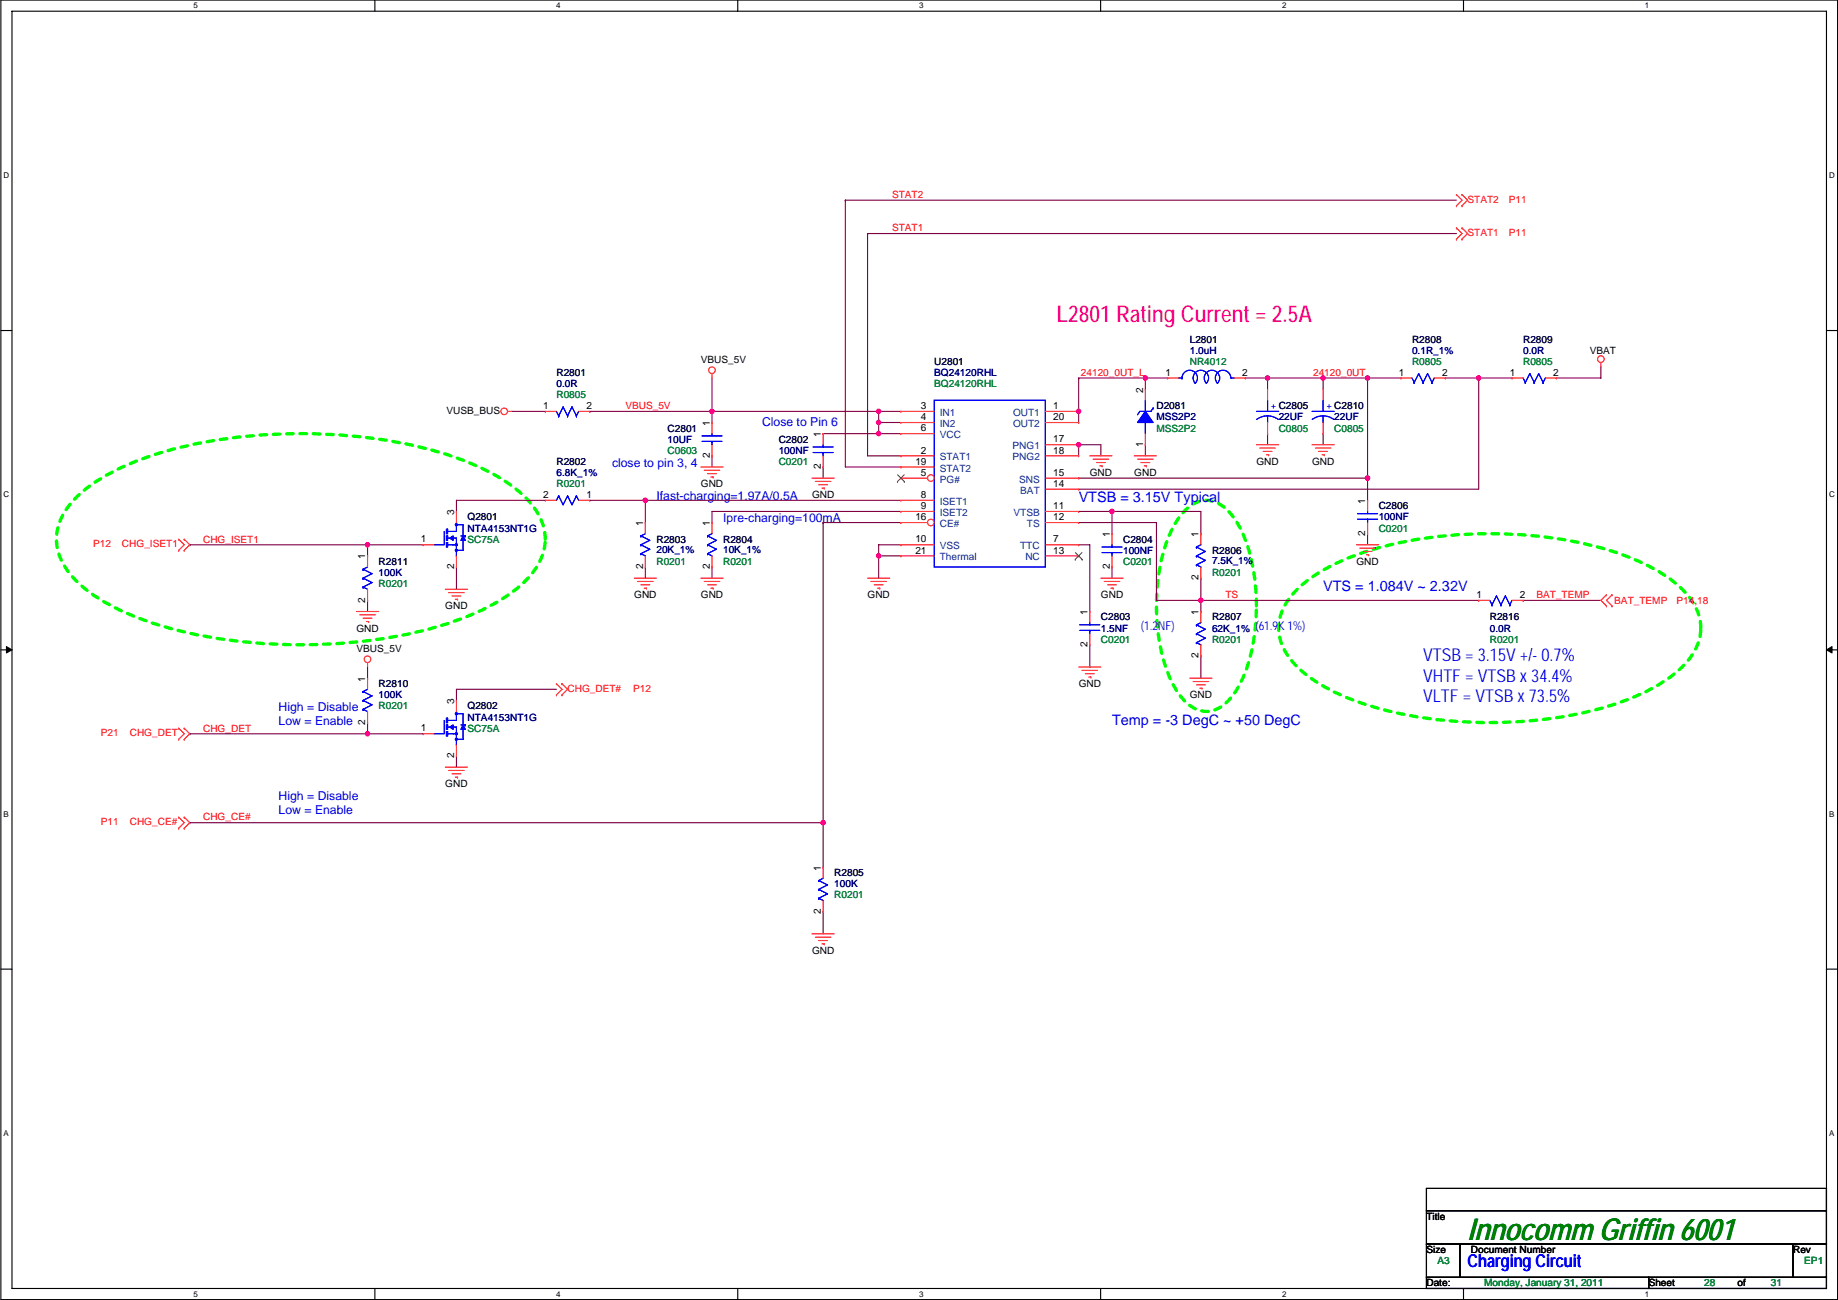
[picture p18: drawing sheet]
<svg xmlns="http://www.w3.org/2000/svg" width="420mm" height="297mm" viewBox="0 0 420 297" stroke-linecap="round" stroke-linejoin="round" font-family="sans-serif">
<defs><g id="words">
<text font-size="6.9" fill="#008000" x="335.5" y="283.3">Innocomm Griffin 6001</text>
<text font-size="5.3" fill="#f0f" x="241.5" y="73.5">L2801 Rating Current = 2.5A</text>
<g font-size="4.1" fill="#00f">
<text x="325.3" y="151.1">VTSB = 3.15V +/- 0.7%</text>
<text x="325.3" y="155.7">VHTF = VTSB x 34.4%</text>
<text x="325.3" y="160.4">VLTF = VTSB x 73.5%</text>
<text x="335.5" y="289.5">Charging Circuit</text>
</g>
<g font-size="3.3" fill="#00f">
<text x="246.6" y="114.7">VTSB = 3.15V Typical</text>
<text x="302.5" y="135.1">VTS = 1.084V ~ 2.32V</text>
<text x="254.2" y="165.5">Temp = -3 DegC ~ +50 DegC</text>
</g>
<g font-size="2.8" fill="#00f">
<text x="174.2" y="97.3">Close to Pin 6</text>
<text x="139.9" y="106.7">close to pin 3, 4</text>
<text x="150.1" y="114.3">Ifast-charging=1.97A/0.5A</text>
<text x="165.3" y="119.4">Ipre-charging=100mA</text>
<text x="260.8" y="143.9">(1.2NF)</text>
<text x="287" y="143.9">(61.9K 1%)</text>
<text x="63.7" y="162.5">High = Disable</text>
<text x="63.7" y="165.7">Low = Enable</text>
<text x="63.7" y="182.9">High = Disable</text>
<text x="63.7" y="186.1">Low = Enable</text>
</g>
<g font-size="2.3" fill="#f00">
<text x="203.9" y="45.2">STAT2</text>
<text x="335.5" y="46.3">STAT2</text>
<text x="344.9" y="46.3">P11</text>
<text x="203.9" y="52.9">STAT1</text>
<text x="335.5" y="53.9">STAT1</text>
<text x="344.9" y="53.9">P11</text>
<text x="247.1" y="85.9">24120_0UT_L</text>
<text x="300.2" y="85.9">24120_0UT</text>
<text x="142.9" y="93.5">VBUS_5V</text>
<text x="21.3" y="125">P12</text>
<text x="27.9" y="125">CHG_ISET1</text>
<text x="46.4" y="124">CHG_ISET1</text>
<text x="280.1" y="136.7">TS</text>
<text x="351.2" y="136.7">BAT_TEMP</text>
<text x="369" y="138">BAT_TEMP</text>
<text x="383.2" y="138">P14,18</text>
<text x="129.7" y="158">CHG_DET#</text>
<text x="144.7" y="158">P12</text>
<text x="46.4" y="167.2">CHG_DET</text>
<text x="23.1" y="168.2">P21</text>
<text x="29.7" y="168.2">CHG_DET</text>
<text x="23.1" y="188.5">P11</text>
<text x="29.7" y="188.5">CHG_CE#</text>
<text x="46.4" y="187.5">CHG_CE#</text>
</g>
<g font-size="2.3">
<text x="160.2" y="82.8">VBUS_5V</text>
<text x="363.4" y="80.8">VBAT</text>
<text x="261.3" y="89.7" transform="rotate(-90 261.3 89.7)">2</text>
<text x="266.4" y="85.9">1</text>
<text x="283.9" y="85.9">2</text>
<text x="319.7" y="85.9">1</text>
<text x="329.6" y="85.9">2</text>
<text x="345.1" y="85.9">1</text>
<text x="355" y="85.9">2</text>
<text x="102.1" y="94.5">VUSB_BUS</text>
<text x="124.2" y="93.5">1</text>
<text x="134.1" y="93.5">2</text>
<text x="210.5" y="93.5">3</text>
<text x="240.7" y="93.5">1</text>
<text x="162.2" y="97.3" transform="rotate(-90 162.2 97.3)">1</text>
<text x="187.6" y="99.8" transform="rotate(-90 187.6 99.8)">1</text>
<text x="210.5" y="96">4</text>
<text x="210.5" y="98.6">6</text>
<text x="240.7" y="96">20</text>
<text x="240.7" y="101.1">17</text>
<text x="162.2" y="104.7" transform="rotate(-90 162.2 104.7)">2</text>
<text x="187.6" y="107.2" transform="rotate(-90 187.6 107.2)">2</text>
<text x="209.2" y="106.2">19</text>
<text x="210.5" y="103.6">2</text>
<text x="240.7" y="103.6">18</text>
<text x="261.3" y="102.2" transform="rotate(-90 261.3 102.2)">1</text>
<text x="287.2" y="106.2">GND</text>
<text x="299.9" y="106.2">GND</text>
<text x="124.2" y="113.8">2</text>
<text x="134.1" y="113.8">1</text>
<text x="160.2" y="111.3">GND</text>
<text x="185.6" y="113.8">GND</text>
<text x="210.5" y="108.7">5</text>
<text x="210.5" y="113.8">8</text>
<text x="240.7" y="111.3">14</text>
<text x="240.7" y="108.7">15</text>
<text x="249.1" y="108.8">GND</text>
<text x="259.3" y="108.8">GND</text>
<text x="103.8" y="117.6" transform="rotate(-90 103.8 117.6)">3</text>
<text x="209.2" y="118.9">16</text>
<text x="210.5" y="116.3">9</text>
<text x="240.7" y="116.3">11</text>
<text x="240.7" y="118.9">12</text>
<text x="312.1" y="115.1" transform="rotate(-90 312.1 115.1)">1</text>
<text x="96.2" y="124">1</text>
<text x="147" y="120.2" transform="rotate(-90 147 120.2)">1</text>
<text x="162.2" y="120.2" transform="rotate(-90 162.2 120.2)">1</text>
<text x="209.2" y="124">10</text>
<text x="240.7" y="124">7</text>
<text x="253.7" y="122.7" transform="rotate(-90 253.7 122.7)">1</text>
<text x="274" y="122.7" transform="rotate(-90 274 122.7)">1</text>
<text x="312.1" y="122.5" transform="rotate(-90 312.1 122.5)">2</text>
<text x="83.5" y="127.8" transform="rotate(-90 83.5 127.8)">1</text>
<text x="103.8" y="130.1" transform="rotate(-90 103.8 130.1)">2</text>
<text x="147" y="130.1" transform="rotate(-90 147 130.1)">2</text>
<text x="162.2" y="130.1" transform="rotate(-90 162.2 130.1)">2</text>
<text x="209.2" y="126.5">21</text>
<text x="240.7" y="126.5">13</text>
<text x="253.7" y="130.1" transform="rotate(-90 253.7 130.1)">2</text>
<text x="310.1" y="129.1">GND</text>
<text x="83.5" y="137.7" transform="rotate(-90 83.5 137.7)">2</text>
<text x="145" y="136.7">GND</text>
<text x="160.2" y="136.7">GND</text>
<text x="198.3" y="136.7">GND</text>
<text x="251.7" y="136.7">GND</text>
<text x="274" y="132.6" transform="rotate(-90 274 132.6)">2</text>
<text x="337.5" y="136.7">1</text>
<text x="347.4" y="136.7">2</text>
<text x="101.8" y="139.2">GND</text>
<text x="248.6" y="140.5" transform="rotate(-90 248.6 140.5)">1</text>
<text x="274" y="140.5" transform="rotate(-90 274 140.5)">1</text>
<text x="81.5" y="148.9">VBUS_5V</text>
<text x="81.5" y="144.3">GND</text>
<text x="248.6" y="147.9" transform="rotate(-90 248.6 147.9)">2</text>
<text x="83.5" y="155.7" transform="rotate(-90 83.5 155.7)">1</text>
<text x="274" y="150.4" transform="rotate(-90 274 150.4)">2</text>
<text x="103.8" y="160.8" transform="rotate(-90 103.8 160.8)">3</text>
<text x="246.6" y="157">GND</text>
<text x="272" y="159.6">GND</text>
<text x="83.5" y="165.7" transform="rotate(-90 83.5 165.7)">2</text>
<text x="96.2" y="167.1">1</text>
<text x="103.8" y="173.3" transform="rotate(-90 103.8 173.3)">2</text>
<text x="101.8" y="179.9">GND</text>
<text x="187.6" y="198.9" transform="rotate(-90 187.6 198.9)">1</text>
<text x="187.6" y="208.8" transform="rotate(-90 187.6 208.8)">2</text>
<text x="185.6" y="218">GND</text>
<text x="326.1" y="278.7">Title</text>
<text x="326.1" y="286.3">Size</text>
<text x="336.2" y="286.3">Document Number</text>
<text x="409.9" y="286.3">Rev</text>
<text x="326.1" y="293.9">Date:</text>
<text x="376.9" y="293.9">Sheet</text>
<text x="397.2" y="293.9">of</text>
</g>
<g font-size="2.3" fill="#000040">
<text x="213.6" y="83.4">U2801</text>
<text x="272" y="78.3">L2801</text>
<text x="322.8" y="78.3">R2808</text>
<text x="348.2" y="78.3">R2809</text>
<text x="127.2" y="85.9">R2801</text>
<text x="264.4" y="93.5">D2081</text>
<text x="152.6" y="98.6">C2801</text>
<text x="178" y="101.1">C2802</text>
<text x="127.2" y="106.2">R2802</text>
<text x="106.9" y="118.9">Q2801</text>
<text x="315.2" y="116.4">C2806</text>
<text x="150.1" y="124">R2803</text>
<text x="165.3" y="124">R2804</text>
<text x="256.7" y="124">C2804</text>
<text x="86.6" y="129.1">R2811</text>
<text x="277.1" y="126.5">R2806</text>
<text x="251.7" y="141.8">C2803</text>
<text x="277.1" y="141.8">R2807</text>
<text x="340.6" y="141.8">R2816</text>
<text x="86.6" y="157">R2810</text>
<text x="106.9" y="162.1">Q2802</text>
<text x="190.7" y="200.2">R2805</text>
</g>
<g font-size="2.3" fill="#000080">
<text x="272" y="80.8">1.0uH</text>
<text x="322.8" y="80.8">0.1R_1%</text>
<text x="348.2" y="80.8">0.0R</text>
<text x="127.2" y="88.4">0.0R</text>
<text x="213.6" y="85.9">BQ24120RHL</text>
<text x="152.6" y="101.1">10UF</text>
<text x="264.4" y="96.1">MSS2P2</text>
<text x="292.3" y="96.1">22UF</text>
<text x="305" y="96.1">22UF</text>
<text x="178" y="103.7">100NF</text>
<text x="127.2" y="108.8">6.8K_1%</text>
<text x="315.2" y="118.9">100NF</text>
<text x="106.9" y="121.5">NTA4153NT1G</text>
<text x="86.6" y="131.6">100K</text>
<text x="150.1" y="126.3">20K_1%</text>
<text x="165.3" y="126.3">10K_1%</text>
<text x="256.7" y="126.5">100NF</text>
<text x="277.1" y="128.8">7.5K_1%</text>
<text x="251.7" y="144.3">1.5NF</text>
<text x="277.1" y="144.3">62K_1%</text>
<text x="340.6" y="144.3">0.0R</text>
<text x="86.6" y="159.6">100K</text>
<text x="106.9" y="164.6">NTA4153NT1G</text>
<text x="190.7" y="202.7">100K</text>
</g>
<g font-size="2.3" fill="#008040">
<text x="272" y="83.4">NR4012</text>
<text x="322.8" y="83.4">R0805</text>
<text x="348.2" y="83.4">R0805</text>
<text x="213.6" y="88.4">BQ24120RHL</text>
<text x="127.2" y="91">R0805</text>
<text x="264.4" y="98.6">MSS2P2</text>
<text x="292.3" y="98.6">C0805</text>
<text x="305" y="98.6">C0805</text>
<text x="152.6" y="103.7">C0603</text>
<text x="178" y="106.2">C0201</text>
<text x="127.2" y="111.3">R0201</text>
<text x="106.9" y="124">SC75A</text>
<text x="315.2" y="121.5">C0201</text>
<text x="150.1" y="129.1">R0201</text>
<text x="165.3" y="129.1">R0201</text>
<text x="256.7" y="129.1">C0201</text>
<text x="277.1" y="131.6">R0201</text>
<text x="86.6" y="134.2">R0201</text>
<text x="251.7" y="146.9">C0201</text>
<text x="277.1" y="146.9">R0201</text>
<text x="340.6" y="146.9">R0201</text>
<text x="86.6" y="162.1">R0201</text>
<text x="106.9" y="167.2">SC75A</text>
<text x="190.7" y="205.3">R0201</text>
<text x="328.6" y="288.8">A3</text>
<text x="339.3" y="293.9">Monday, January 31, 2011</text>
<text x="389.6" y="293.9">28</text>
<text x="404.8" y="293.9">31</text>
<text x="412.4" y="288.8">EP1</text>
</g>
<g font-size="2.3" fill="#004080">
<text x="214.8" y="95">IN1</text>
<text x="231.6" y="95">OUT1</text>
<text x="214.8" y="97.6">IN2</text>
<text x="214.8" y="100.1">VCC</text>
<text x="231.6" y="97.6">OUT2</text>
<text x="214.8" y="105.2">STAT1</text>
<text x="214.8" y="107.7">STAT2</text>
<text x="231.5" y="102.7">PNG1</text>
<text x="231.5" y="105.2">PNG2</text>
<text x="214.8" y="110.3">PG#</text>
<text x="233" y="110.3">SNS</text>
<text x="233.2" y="112.8">BAT</text>
<text x="214.8" y="115.4">ISET1</text>
<text x="214.8" y="117.9">ISET2</text>
<text x="231.7" y="117.9">VTSB</text>
<text x="214.8" y="125.5">VSS</text>
<text x="214.8" y="120.4">CE#</text>
<text x="233.2" y="125.5">TTC</text>
<text x="234.7" y="120.4">TS</text>
<text x="214.8" y="128.1">Thermal</text>
<text x="234.4" y="128.1">NC</text>
</g>
<g font-size="2.3" fill="#00f">
<text x="290.5" y="93.5">+ C2805</text>
<text x="303.2" y="93.5">+ C2810</text>
</g>
<g font-size="1.8">
<text x="44.2" y="1.9">5</text>
<text x="127.2" y="1.9">4</text>
<text x="210.1" y="1.9">3</text>
<text x="293.1" y="1.9">2</text>
<text x="376" y="1.9">1</text>
<text x=".8" y="40.7">D</text>
<text x="418.2" y="40.7">D</text>
<text x=".8" y="113.6">C</text>
<text x="418.2" y="113.6">C</text>
<text x=".8" y="186.6">B</text>
<text x="418.2" y="186.6">B</text>
<text x=".8" y="259.5">A</text>
<text x="418.2" y="259.5">A</text>
<text x="44.2" y="296.3">5</text>
<text x="127.2" y="296.3">4</text>
<text x="210.1" y="296.3">3</text>
<text x="293.1" y="296.3">2</text>
<text x="376" y="296.3">1</text>
</g>
</g></defs>
<path d="M.2 0h419.9v296.9h-419.9zM2.7 2.6h414.8v291.8h-414.8z" fill="none" stroke="#000" stroke-width=".25"/>
<g fill="#fff">
<path d="M44.2 .3h1v2h-1z"/>
<path d="M44.2 294.7h1v2h-1z"/>
</g>
<path d="M85.7 0v2.6M85.7 294.4v2.5" fill="none" stroke="#000" stroke-width=".25"/>
<g fill="#fff">
<path d="M127.2 .3h1v2h-1z"/>
<path d="M127.2 294.7h1v2h-1z"/>
</g>
<path d="M168.6 0v2.6M168.6 294.4v2.5" fill="none" stroke="#000" stroke-width=".25"/>
<g fill="#fff">
<path d="M210.1 .3h1v2h-1z"/>
<path d="M210.1 294.7h1v2h-1z"/>
</g>
<path d="M251.6 0v2.6M251.6 294.4v2.5" fill="none" stroke="#000" stroke-width=".25"/>
<g fill="#fff">
<path d="M293.1 .3h1v2h-1z"/>
<path d="M293.1 294.7h1v2h-1z"/>
</g>
<path d="M334.5 0v2.6M334.5 294.4v2.5" fill="none" stroke="#000" stroke-width=".25"/>
<g fill="#fff">
<path d="M376 .3h1v2h-1z"/>
<path d="M376 294.7h1v2h-1z"/>
<path d="M.8 39h1.3v2.1h-1.3z"/>
<path d="M418.2 39h1.2v2.1h-1.2z"/>
<path d="M.8 112h1.3v2h-1.3z"/>
<path d="M418.2 112h1.2v2h-1.2z"/>
</g>
<path d="M.2 75.5h2.5M417.5 75.5h2.6" fill="none" stroke="#000" stroke-width=".25"/>
<g fill="#fff">
<path d="M.8 185h1.2v2h-1.2z"/>
<path d="M418.2 185h1.2v2h-1.2z"/>
</g>
<path d="M.2 148.5h2.5M417.5 148.5h2.6" fill="none" stroke="#000" stroke-width=".25"/>
<path d="M1.5 147.7l1.2 .8-1.2 .7zM417.5 148.5l1.3-.8v1.5z" fill="#000" stroke="#000" stroke-width=".23"/>
<g fill="#fff">
<path d="M.8 257.9h1.2v2h-1.2z"/>
<path d="M418.2 257.9h1.2v2h-1.2z"/>
</g>
<path d="M.2 221.4h2.5M417.5 221.4h2.6M326.1 271.5h91.4v5.1h-91.4zM326.1 276.6h91.4v7.6h-91.4zM326.1 284.2h7.6v7.7h-7.6zM326.1 291.9h50.8v2.5h-50.8zM333.7 284.2h76.2v7.7h-76.2zM376.9 291.9h40.6v2.5h-40.6zM409.9 284.2h7.6v7.7h-7.6z" fill="none" stroke="#000" stroke-width=".25"/>
<path d="M17.3 113.8a43.9 43.9 0 0 1 17.3-9.7 118.4 118.4 0 0 1 52.5-3.7 73.7 73.7 0 0 1 28 9.3 20.8 20.8 0 0 1 9 10.2 12.4 12.4 0 0 1-3.9 12.7 44 44 0 0 1-17.3 9.7 118.3 118.3 0 0 1-52.5 3.7 73.6 73.6 0 0 1-28-9.3 20.8 20.8 0 0 1-9-10.2 12.4 12.4 0 0 1 3.9-12.7zM270.6 116.9a6.4 6.4 0 0 1 10.3 0 25.9 25.9 0 0 1 5.5 12.7 46 46 0 0 1-2.2 25.1 13.8 13.8 0 0 1-6.3 7.4 6.3 6.3 0 0 1-7.3-2.1 26 26 0 0 1-5.4-12.7 46.1 46.1 0 0 1 2.1-25.1 18.4 18.4 0 0 1 3.3-5.3zM296.1 135.1a37.6 37.6 0 0 1 15-8.7 99 99 0 0 1 58.9 0 37.6 37.6 0 0 1 15 8.7 11.2 11.2 0 0 1 2.8 12.8 23.1 23.1 0 0 1-11 9.9 80.4 80.4 0 0 1-33 7.3 91.2 91.2 0 0 1-35.1-5.4 32.2 32.2 0 0 1-13.7-9.1 10.8 10.8 0 0 1 0-14.2z" fill="none" stroke="#0f0" stroke-width=".76" stroke-dasharray="1.5 1.5"/>
<g fill="none" stroke="#800040" stroke-width=".25">
<path d="M193.2 45.7v61h12.7M193.2 45.7h.1M193.2 45.7h139.7M198.3 53.4v50.8h7.6M198.3 53.4h.1M198.3 53.4h134.6M117 94h7.7M134.8 94h.1M134.8 94h71.1M162.8 94h.1M162.8 94v2.5M162.8 86.4v7.6"/>
<path d="M188.2 99.1h12.7M200.9 96.5h.1M200.9 94v2.5M200.9 99.1h.1M200.9 96.5h5M200.9 94h.1M200.9 96.5v2.6M200.9 99.1h5M246.6 94h.1M246.6 86.4h.1M246.6 86.4v7.6M246.6 94v2.5"/>
<path d="M246.6 86.4h20.3M261.8 86.4h.1M261.8 86.4v2.5M284.7 86.4h5.1M289.8 99.1v2.5M289.8 86.4v2.5M289.8 86.4h12.7v2.5M289.8 86.4h.1M302.5 86.4h17.7M302.5 86.4h.1M302.5 99.1v2.5M312.6 86.4v22.8"/>
<path d="M330.4 86.4h7.6M338 86.4h7.6M338 86.4h.1M338 86.4v25.4h-91.4M366 83.8v2.6h-10.2M124.7 114.3h-20.4v2.6M134.8 114.3h12.7M147.5 114.3h.1M147.5 114.3v5.1M147.5 114.3h58.4M162.8 104.2v2.5M188.2 119.4h17.7"/>
<path d="M188.2 119.4h.1M188.2 106.7v2.5M188.2 119.4v68.6M205.9 116.9h-43.1v2.5M246.6 119.4h17.8v17.8h10.1M246.6 101.6h5.1v2.6M246.6 101.6h.1M246.6 116.9h7.6v5M246.6 109.2h66M246.6 101.6v2.6M254.2 116.9h.1M254.2 116.9h20.3v5"/>
<path d="M261.8 101.6v2.6M312.6 109.2h.1M312.6 109.2v5.1M43.4 124.5h40.6v2.5M43.4 124.5h.1M84 124.5h.1M84 137.2v2.5M84 124.5h12.7M104.3 129.6v5M147.5 129.6v2.5M162.8 129.6v2.5M200.9 127h.1"/>
<path d="M200.9 127v5.1M200.9 127h5M205.9 124.5h-5v2.5M246.6 124.5h2.5v15.2M254.2 129.6v2.5M274.5 132.1v5.1M274.5 137.2v2.5M274.5 137.2h.1M274.5 137.2h63.5M312.6 121.9v2.6M348.2 137.2h.1M348.2 137.2h17.8"/>
<path d="M84 152.4v2.6M127.2 157.5h-22.9v2.5M249.1 147.3v5.1M274.5 149.9v5.1M43.4 167.7h.1M43.4 167.7h40.6M84 165.1v2.6h12.7M104.3 172.7v2.6M43.4 188h.1M43.4 188h144.8M188.2 188v10.1M188.2 208.3v5.1"/>
</g>
<g fill="#f0f" stroke="#f0f" stroke-width=".25">
<circle cx="200.8" cy="127" r=".5"/>
<circle cx="200.8" cy="96.5" r=".5"/>
<circle cx="246.6" cy="94" r=".5"/>
<circle cx="261.8" cy="86.4" r=".5"/>
<circle cx="200.8" cy="99.1" r=".5"/>
<circle cx="246.6" cy="101.6" r=".5"/>
<circle cx="254.2" cy="116.8" r=".5"/>
<circle cx="147.5" cy="114.3" r=".5"/>
<circle cx="188.1" cy="188" r=".5"/>
<circle cx="162.7" cy="94" r=".5"/>
<circle cx="312.6" cy="109.2" r=".5"/>
<circle cx="312.6" cy="86.4" r=".5"/>
<circle cx="302.4" cy="86.4" r=".5"/>
<circle cx="200.8" cy="94" r=".5"/>
<circle cx="338" cy="86.4" r=".5"/>
<circle cx="289.7" cy="86.4" r=".5"/>
<circle cx="84" cy="167.6" r=".5"/>
<circle cx="274.5" cy="137.2" r=".5"/>
<circle cx="84" cy="124.5" r=".5"/>
</g>
<g fill="none" stroke="#f00" stroke-width=".25">
<path d="M332.9 47h.1M332.9 44.5h.1M332.9 54.6h.1M332.9 52.1h.1M332.9 44.5l1.3 1.2-1.3 1.3M332.9 52.1l1.3 1.3-1.3 1.2M334.2 47h.1M334.2 44.5h.1M334.2 54.6h.1M334.2 52.1h.1M334.2 44.5l1.3 1.2-1.3 1.3M334.2 52.1l1.3 1.3-1.3 1.2"/>
<path d="M116 94h1M162.8 85.4v1M205.9 94h.1M205.9 96.5h.1M205.9 94h7.7M205.9 96.5h7.7M239 94h7.6M246.6 94h.1M266.9 86.4h.1M266.9 86.4h2.5M282.1 86.4h2.6M284.7 86.4h.1"/>
<path d="M289.8 88.9v2.6M289.8 99.1h.1M289.8 96.5v2.6M320.2 86.4h.1M320.2 86.4h2.6M327.9 86.4h2.5M330.4 86.4h.1M366 82.8v1M124.7 114.3h.1M124.7 114.3h2.5M132.3 114.3h2.5M134.8 114.3h.1"/>
<path d="M160.2 106.7h5.1M161 107.5h3.5M161.7 108.2h2.1M162.5 109h.5M163 109h.1M185.6 109.2h5.1M186.4 110h3.5M187.1 110.8h2.1M187.9 111.5h.5M188.4 111.5h.1M205.9 104.2h.1M205.9 104.2h7.7"/>
<path d="M249.1 104.2h5.1M249.9 104.9h3.5M250.6 105.7h2.1M251.4 106.4h.5M251.9 106.4h.1M259.3 104.2h5.1M260 104.9h3.6M260.8 105.7h2M261.6 106.4h.5M262.1 106.4h.1M287.2 101.6h5.1M288 102.4h3.5"/>
<path d="M288.7 103.1h2.1M289.5 103.9h.5M290 103.9h.1M299.9 101.6h5.1M300.7 102.4h3.5M301.4 103.1h2.1M302.2 103.9h.5M302.7 103.9h.1M40.8 123.2h.1M40.8 125.8h.1M40.8 123.2l1.3 1.3-1.3 1.3M42.1 125.8h.1"/>
<path d="M42.1 123.2h.1M42.1 123.2l1.3 1.3-1.3 1.3M81.5 139.7h5.1M101.8 134.6h5.1M102.6 135.4h3.5M103.3 136.2h2.1M104.1 136.9h.5M104.6 136.9h.1M145 132.1h5.1M145.7 132.9h3.6M146.5 133.6h2M147.3 134.4h.5"/>
<path d="M147.8 134.4h.1M160.2 132.1h5.1M161 132.9h3.5M161.7 133.6h2.1M162.5 134.4h.5M163 134.4h.1M198.3 132.1h5.1M199.1 132.9h3.5M199.8 133.6h2.1M200.6 134.4h.5M201.1 134.4h.1M249.1 139.7h.1"/>
<path d="M249.1 139.7v2.6M251.7 132.1h5M252.4 132.9h3.6M253.2 133.6h2M253.9 134.4h.6M254.2 121.9h.1M254.2 129.6h.1M254.2 121.9v2.6M254.2 127v2.6M254.5 134.4h.1M274.5 121.9h.1M274.5 132.1h.1"/>
<path d="M274.5 121.9v2.6M274.5 129.6v2.5M310.1 124.5h5.1M310.8 125.2h3.6M311.6 126h2M312.4 126.8h.5M312.9 126.8h.1M367.2 135.9h.1M367.2 138.5h.1M367.2 135.9l-1.2 1.3 1.2 1.3M368.5 138.5h.1M368.5 135.9h.1"/>
<path d="M368.5 135.9l-1.3 1.3 1.3 1.3M82.2 140.5h3.6M83 141.2h2M83.8 142h.5M84 151.4v1M84.3 142h.1M127.2 158.8h.1M127.2 156.2h.1M127.2 156.2l1.3 1.3-1.3 1.3M128.5 158.8h.1M128.5 156.2h.1M128.5 156.2l1.2 1.3-1.2 1.3"/>
<path d="M246.6 152.4h5.1M247.3 153.2h3.6M248.1 153.9h2M248.9 154.7h.5M249.1 147.3h.1M249.1 144.8v2.5M249.4 154.7h.1M272 155h5.1M272.7 155.7h3.6M273.5 156.5h2M274.3 157.2h.5M274.8 157.2h.1"/>
<path d="M40.8 166.4h.1M40.8 168.9h.1M40.8 166.4l1.3 1.3-1.3 1.2M42.1 168.9h.1M42.1 166.4h.1M42.1 166.4l1.3 1.3-1.3 1.2M101.8 175.3h5.1M102.6 176h3.5M103.3 176.8h2.1M104.1 177.6h.5M104.6 177.6h.1M40.8 186.7h.1"/>
<path d="M40.8 189.3h.1M40.8 186.7l1.3 1.3-1.3 1.3M42.1 189.3h.1M42.1 186.7h.1M42.1 186.7l1.3 1.3-1.3 1.3M188.2 198.1h.1M188.2 198.1v2.6M185.6 213.4h5.1M186.4 214.1h3.5M187.1 214.9h2.1M187.9 215.7h.5M188.2 208.3h.1"/>
<path d="M188.2 205.8v2.5M188.4 215.7h.1"/>
<circle cx="115.2" cy="94" r=".76"/>
<circle cx="162.7" cy="84.6" r=".76"/>
<circle cx="365.9" cy="82" r=".76"/>
<circle cx="84" cy="150.6" r=".76"/>
</g>
<g fill="none" stroke="#00f" stroke-width=".25">
<path d="M213.6 91.5h25.4v38.1h-25.4zM269.4 86.4h.8M270.2 86.4a1.76 1.76 0 0 1 2.4-1.7 1.76 1.76 0 0 1 .6 2.9 1.77 1.77 0 0 1 0-2.5 1.77 1.77 0 0 1 2.5 0 1.77 1.77 0 0 1 0 2.5M270.2 86.4h.1M281.4 86.4a1.77 1.77 0 0 0-2.5-1.7 1.77 1.77 0 0 0-.6 2.9 1.77 1.77 0 0 0 0-2.5 1.77 1.77 0 0 0-2.5 0 1.77 1.77 0 0 0 0 2.5M281.4 86.4h.7M287.2 94h5.1M289.7 95l1.1 .2 1.4 .6M289.7 95l-1 .2-1.4 .6M289.8 95v1.5M289.8 91.5v2.5M322.8 86.4l.5 1"/>
<path d="M323.3 87.4h.1M323.3 87.4l1-2 1 2M325.3 87.4h.1M325.3 87.4l1-2 1.1 2M327.4 87.4h.1M327.9 86.4l-.5 1M127.7 113.3h.1M127.7 113.3l1 2 1-2M127.7 113.3l-.5 1M129.7 113.3h.1M129.7 113.3l1.1 2 1-2M131.8 113.3h.1"/>
<path d="M131.8 113.3l.5 1M251.9 126.3h4.6M251.9 125h4.6M254.2 124.5v.5M254.2 126.3h.1M254.2 126.3v.7M273.5 125h.1M273.5 127h.1M273.5 129.1h.1M273.5 125l2 1-2 1M273.5 127l2 1-2 1.1M273.5 129.1l1 .5"/>
<path d="M274.5 124.5l-1 .5M246.8 144h4.6M246.8 142.8h4.6M249.1 142.3v.5M249.1 144h.1M249.1 144v.8M187.1 201.2h.1M187.1 203.2h.1M187.1 205.3h.1M187.1 201.2l2.1 1-2.1 1M187.1 203.2l2.1 1-2.1 1.1M187.1 205.3l1.1 .5"/>
<path d="M188.2 200.7l-1.1 .5"/>
</g>
<circle cx="212.8" cy="109.2" r=".76" fill="#fff" stroke="#f00" stroke-width=".25"/>
<g fill="none" stroke="#f00" stroke-width=".25">
<path d="M205.9 99.1h.1M205.9 99.1h7.7M205.9 109.2h.1M205.9 114.3h.1M205.9 116.9h.1M205.9 109.2h6.1M205.9 114.3h7.7M205.9 116.9h7.7M239 109.2h7.6M239 116.9h7.6M239 119.4h7.6M239 111.8h7.6"/>
<path d="M246.6 116.9h.1M246.6 119.4h.1M246.6 111.8h.1M246.6 109.2h.1M205.9 124.5h.1M205.9 124.5h7.7M239 124.5h7.6M239 127h7.6M246.6 124.5h.1M246.6 127h.1"/>
</g>
<path d="M205.2 110h.1M205.2 108.5l1.5 1.5M206.7 108.5l-1.5 1.5M206.7 110h.1M245.8 127.8h.1M245.8 126.3l1.6 1.5M247.3 126.3l-1.5 1.5M247.4 127.8h.1" fill="none" stroke="#804000" stroke-width=".23"/>
<circle cx="212.8" cy="119.4" r=".76" fill="#fff" stroke="#f00" stroke-width=".25"/>
<g fill="none" stroke="#f00" stroke-width=".25">
<path d="M124.7 94h.1M124.7 94h2.5M132.3 94h2.5M134.8 94h.1M162.8 96.5h.1M162.8 96.5v2.6M188.2 99.1h.1M188.2 99.1v2.5M239 96.5h7.6M246.6 96.5h.1M261.8 88.9h.1M261.8 88.9v2.6"/>
<path d="M261.8 99.1v2.5M302.5 88.9v2.6M302.5 99.1h.1M302.5 96.5v2.6M345.6 86.4h.1M345.6 86.4h2.6M353.3 86.4h2.5M355.8 86.4h.1M104.3 116.9h.1M104.3 116.9v2.5M147.5 119.4h.1M147.5 119.4v2.5"/>
<path d="M162.8 119.4h.1M162.8 104.2h.1M162.8 101.6v2.6M162.8 119.4v2.5M188.2 106.7h.1M188.2 104.2v2.5M205.9 119.4h.1M205.9 106.7h.1M205.9 119.4h6.1M205.9 106.7h7.7M239 101.6h7.6M239 104.2h7.6"/>
<path d="M246.6 101.6h.1M246.6 104.2h.1M261.8 101.6h.1M312.6 114.3h.1M312.6 114.3v2.6M312.6 119.4v2.5M84 127h.1M84 137.2h.1M84 127v2.6M84 134.6v2.6M96.7 124.5h.1M96.7 124.5h2.6"/>
<path d="M104.3 129.6h.1M104.3 127v2.6M147.5 129.6h.1M147.5 127v2.6M162.8 129.6h.1M162.8 127v2.6M205.9 127h.1M205.9 127h7.7M274.5 139.7h.1M274.5 139.7v2.6M312.6 121.9h.1M338 137.2h.1"/>
<path d="M338 137.2h2.6M345.6 137.2h2.6M348.2 137.2h.1M84 155h.1M84 155v2.5M274.5 149.9h.1M274.5 147.3v2.6M84 165.1h.1M84 162.6v2.5M96.7 167.7h.1M96.7 167.7h2.6M104.3 172.7h.1"/>
<path d="M104.3 160h.1M104.3 160v2.6M104.3 170.2v2.5"/>
</g>
<g fill="none" stroke="#00f" stroke-width=".25">
<path d="M127.2 94l.5 1M127.7 95h.1M127.7 95l1-2 1 2M129.7 95h.1M129.7 95l1.1-2 1 2M131.8 95h.1M132.3 94l-.5 1M160.5 99.6h4.5M162.8 99.1v.5M261.8 96.5v2.6M261.8 91.5v2.5M263.6 93.2l-.5 .8h-2.5l-.6 .8"/>
<path d="M263.6 93.2h.1M299.9 94h5.1M300 95.8a4.1 4.1 0 0 1 4.9 0M302.5 95v1.5M302.5 91.5v2.5M348.2 86.4l.5 1M348.7 87.4h.1M348.7 87.4l1-2 1 2M350.7 87.4h.1M350.7 87.4l1-2 1.1 2M352.8 87.4h.1M353.3 86.4l-.5 1"/>
<path d="M104.3 119.4v2h-2M104.3 119.9h1.6v2.5M160.5 100.9h4.5M162.8 100.9h.1M162.8 100.9v.7M185.9 103.4h4.5M185.9 102.1h4.5M188.2 101.6v.5M188.2 103.4h.1M188.2 103.4v.8M310.3 118.6h4.6M310.3 117.4h4.6"/>
<path d="M312.6 116.9v.5M312.6 118.6h.1M312.6 118.6v.8M83 130.1h.1M83 132.1h.1M83 134.1h.1M83 130.1l2 1-2 1M83 132.1l2 1-2 1M83 134.1l1 .5M84 129.6l-1 .5M101.5 121.4v3.1h-2.2M102.3 124.5h2"/>
<path d="M102.3 123h2v4M104.3 127h.1M105.4 122.4h1M105.9 123.5v2.3h-1.6M105.9 122.4h.1M106.4 122.4h.1M146.5 122.4h.1M146.5 124.5h.1M146.5 126.5h.1M146.5 122.4l2 1.1-2 1M146.5 124.5l2 1-2 1M146.5 126.5l1 .5"/>
<path d="M147.5 121.9l-1 .5M161.7 122.4h.1M161.7 124.5h.1M161.7 126.5h.1M161.7 122.4l2.1 1.1-2.1 1M161.7 124.5l2.1 1-2.1 1M161.7 126.5l1.1 .5M162.8 121.9l-1.1 .5M340.6 137.2l.5 1M341.1 138.2h.1M341.1 138.2l1-2 1 2M343.1 138.2h.1"/>
<path d="M343.1 138.2l1-2 1 2M345.1 138.2h.1M345.6 137.2l-.5 1M83 158h.1M83 158l2 1-2 1M84 157.5l-1 .5M273.5 142.8h.1M273.5 144.8h.1M273.5 146.8h.1M273.5 142.8l2 1-2 1M273.5 144.8l2 1-2 1M273.5 146.8l1 .5"/>
<path d="M274.5 142.3l-1 .5M83 160h.1M83 162.1h.1M83 160l2 1.1-2 1M83 162.1l1 .5M101.5 164.6v3.1h-2.2M102.3 167.7h2M102.3 166.1h2v4.1M104.3 162.6v2h-2M104.3 170.2h.1M104.3 163.1h1.6v2.5M105.4 165.6h1"/>
<path d="M105.9 166.6v2.3h-1.6M105.9 165.6h.1M106.4 165.6h.1"/>
</g>
<g fill="#00f" stroke="#00f" stroke-width=".25">
<path d="M102.1 167.2v1h.2v-1z" fill-rule="evenodd"/>
<path d="M102.1 165.6v1h.2v-1z" fill-rule="evenodd"/>
<path d="M102.1 164.1v1h.2v-1z" fill-rule="evenodd"/>
<path d="M105.9 165.6l.5 1h-1z" fill-rule="evenodd"/>
<path d="M102.8 166.1l.8-.5v1z" fill-rule="evenodd"/>
<path d="M102.1 167.2v1h.2v-1z" fill-rule="evenodd"/>
<path d="M102.1 165.6v1h.2v-1z" fill-rule="evenodd"/>
<path d="M102.1 164.1v1h.2v-1z" fill-rule="evenodd"/>
<path d="M105.9 165.6l.5 1h-1z" fill-rule="evenodd"/>
<path d="M102.8 166.1l.8-.5v1z" fill-rule="evenodd"/>
<path d="M102.1 124v1h.2v-1z" fill-rule="evenodd"/>
<path d="M102.1 122.4v1.1h.2v-1.1z" fill-rule="evenodd"/>
<path d="M102.1 120.9v1h.2v-1z" fill-rule="evenodd"/>
<path d="M105.9 122.4l.5 1.1h-1z" fill-rule="evenodd"/>
<path d="M102.8 123l.8-.6v1.1z" fill-rule="evenodd"/>
<path d="M102.1 124v1h.2v-1z" fill-rule="evenodd"/>
<path d="M102.1 122.4v1.1h.2v-1.1z" fill-rule="evenodd"/>
<path d="M102.1 120.9v1h.2v-1z" fill-rule="evenodd"/>
<path d="M105.9 122.4l.5 1.1h-1z" fill-rule="evenodd"/>
<path d="M102.8 123l.8-.6v1.1z" fill-rule="evenodd"/>
<path d="M261.8 94l1.8 2.5h-3.6z" fill-rule="evenodd"/>
<path d="M261.8 94l1.8 2.5h-3.6z" fill-rule="evenodd"/>
<circle cx="104.3" cy="167.6" r=".24"/>
<circle cx="104.3" cy="168.9" r=".24"/>
<circle cx="104.3" cy="163.1" r=".24"/>
<circle cx="104.3" cy="124.5" r=".24"/>
<circle cx="104.3" cy="125.7" r=".24"/>
<circle cx="104.3" cy="119.9" r=".24"/>
</g>
<g fill="#f0f" stroke="#f0f" stroke-width=".25">
<circle cx="200.8" cy="127" r=".5"/>
<circle cx="200.8" cy="96.5" r=".5"/>
<circle cx="246.6" cy="94" r=".5"/>
<circle cx="261.8" cy="86.4" r=".5"/>
<circle cx="200.8" cy="99.1" r=".5"/>
<circle cx="246.6" cy="101.6" r=".5"/>
<circle cx="254.2" cy="116.8" r=".5"/>
<circle cx="147.5" cy="114.3" r=".5"/>
<circle cx="188.1" cy="188" r=".5"/>
<circle cx="162.7" cy="94" r=".5"/>
<circle cx="312.6" cy="109.2" r=".5"/>
<circle cx="312.6" cy="86.4" r=".5"/>
<circle cx="302.4" cy="86.4" r=".5"/>
<circle cx="200.8" cy="94" r=".5"/>
<circle cx="338" cy="86.4" r=".5"/>
<circle cx="289.7" cy="86.4" r=".5"/>
<circle cx="84" cy="167.6" r=".5"/>
<circle cx="274.5" cy="137.2" r=".5"/>
<circle cx="84" cy="124.5" r=".5"/>
</g>
<use href="#words"/>
</svg>
